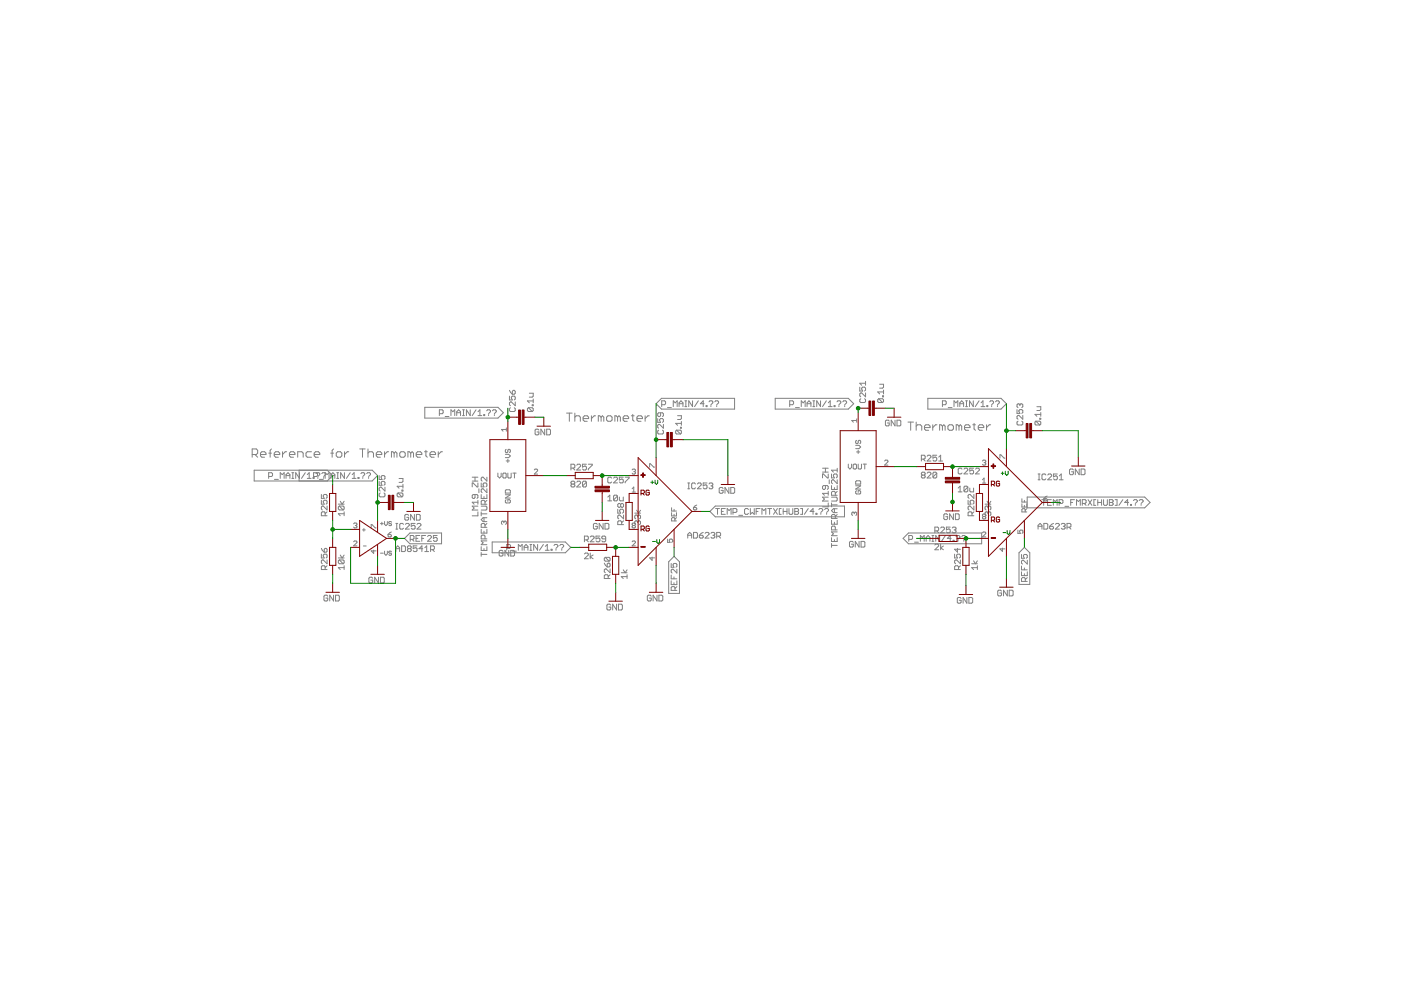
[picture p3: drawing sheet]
<svg xmlns="http://www.w3.org/2000/svg" width="297mm" height="210mm" viewBox="0 0 297 210" stroke-linecap="round" stroke-linejoin="round" font-family="sans-serif">
<g fill="none" stroke="#808080" stroke-width=".21">
<path d="M53.5 96.4h.8l.3-.3v-.6l-.3-.3h-.8v1.7M53.9 99.7h25l1.2 1.1-1.2 1.2h-25zM54.1 96.4l.5 .5M55.2 96.4h1.2v-.3l-.3-.3h-.6l-.3 .3v.5l.3 .3h.6M57 96.1h.6M57.6 95.2l-.3 .3v1.4M58.1 96.4h1.2v-.3l-.3-.3h-.6l-.3 .3v.5l.3 .3h.6M59.9 95.8v1.1M60.8 95.8h-.3l-.6 .6M61.4 96.4h1.1v-.3l-.3-.3h-.5l-.3 .3v.5l.3 .3h.5M63.1 96.9v-1.1h.9l.3 .3v.8M63.4 99.7v2.3"/>
<path d="M66 95.8h-.8l-.3 .3v.5l.3 .3h.8M66.6 96.4h1.2v-.3l-.3-.3h-.6l-.3 .3v.5l.3 .3h.6M69.4 99.7l1.1 1.1-1.1 1.2M70.1 96.1h.6M70.7 95.2l-.3 .3v1.4M71.3 96.1l.3-.3h.6l.3 .3v.5l-.3 .3h-.6l-.3-.3zM73 95.8v1.1M73.9 95.8h-.3l-.6 .6M76.3 95.2h1.1M76.9 95.2v1.7M78 96.1l.3-.3h.6l.3 .3v.8M78 95.2v1.7"/>
<path d="M79.8 96.4h1.1v-.3l-.3-.3h-.5l-.3 .3v.5l.3 .3h.5M81.5 95.8v1.1M82.4 95.8h-.3l-.6 .6M83.6 96.1l-.3-.3h-.3v1.1M83.6 96.1v.8M83.6 96.1l.3-.3 .3 .3v.8M85 95.8h.6l.3 .3v.5l-.3 .3h-.6l-.2-.3v-.5zM87.1 96.1l-.3-.3h-.3v1.1M87.1 96.1v.8M87.1 96.1l.3-.3 .3 .3v.8M88.2 96.4h1.2v-.3l-.3-.3h-.6l-.3 .3v.5l.3 .3h.6M90 95.8h.6"/>
<path d="M90.1 86.4h15.5l1.1 1.1-1.1 1.1h-15.5zM90.3 95.5v1.1l.3 .3M91.2 96.4h1.2v-.3l-.3-.3h-.6l-.3 .3v.5l.3 .3h.6M92.9 95.8v1.1M93.2 87.7h.6l.2-.2v-.4l-.2-.2h-.6v1.2M93.8 95.8h-.3l-.6 .6M94.4 88.3h.8M95.6 88.1v-1.2l.4 .4 .4-.4v1.2M96.8 87.5h.8M96.8 88.1v-.8l.4-.4 .4 .4v.8M98.1 88.1h.4M98.1 86.9h.4"/>
<path d="M98.3 86.9v1.2M99.7 86.9v1.2l-.8-1.2v1.2M100.9 86.9l-.8 1.2M101.3 88.1h.9M101.3 87.3l.4-.4v1.2M102.6 87.9h.2v.2h-.2zM103.2 87.1l.2-.2h.4l.2 .2-.4 .6M103.6 87.9v.2M104.4 87.1l.2-.2h.4l.2 .2-.4 .6M104.8 87.9v.2M107.1 96.3h.7l.4 .4-.4 .3h-.7M107.3 95.3l-.2 .1v.4l.2 .2 .4-.2v-.4l.1-.1 .4 .1v.4l-.2 .2"/>
<path d="M107.3 97.7h.7M107.4 91.1h-1.1l.4 .3M107.4 90.7v.7M107.7 97.4v.7M108 84v.8h.6l-.2-.4 .2-.4h.4l.2 .2v.4l-.2 .2M108 82.8l.6 .8M108.2 86.4l-.2 .3v.4l.2 .1h.8l.2-.1v-.4l-.2-.3M108.8 82.8l.4 .2v.4l-.2 .2h-.4v-.6zM109.2 85.2v.8l-.8-.8-.4 .2v.4l.2 .2M112 86.4h.8l.3 .3v.4l-.3 .1M112 86.4l-.2 .3v.4l.2 .1h.8M112 86.4l.8 .8"/>
<path d="M112.2 83.4h.9v.6l-.3 .2h-.6M112.8 85.8h.3v.2h-.3zM113.1 84.6v.8M113.1 85h-1.3l.4 .4M113.3 99.6l.2-.1h.3l.2 .1v.2l-.7 .7h.7M114.3 91.2l-.3-.2h-.4l-.1 .2v.8l.1 .2h.4l.3-.2v-.4h-.4M115.5 91v1.2l-.8-1.2v1.2M115.9 91h.6l.2 .2v.8l-.2 .2h-.6zM120.1 87.6h1.2M120.7 87.6v1.7M121.1 99.3h.6l.2-.3v-.4l-.2-.2h-.6v1.3M121.5 99.3l.4 .4"/>
<path d="M121.9 88.5l.3-.3h.6l.2 .3v.8M121.9 87.6v1.7M122.3 98.6l.2-.2h.4l.2 .2v.2l-.8 .9h.8M123.6 88.8h1.2v-.3l-.3-.3h-.6l-.3 .3v.5l.3 .3h.6M124.3 98.4h-.8v.6l.4-.2 .4 .2v.4l-.2 .3h-.4l-.2-.3M124.7 98.4h.9v.2l-.9 .8v.3M125.4 88.2v1.1M126.3 88.2h-.3l-.6 .6M127.4 88.5l-.3-.3h-.2v1.1M127.4 88.5v.8M127.4 88.5l.3-.3 .3 .3v.8M128.9 88.2h.6l.3 .3v.5l-.3 .3h-.6l-.3-.3v-.5z"/>
<path d="M130.9 88.5v.8M130.9 88.5l-.3-.3h-.2v1.1M130.9 88.5l.3-.3 .3 .3v.8M132.1 88.8h1.2v-.3l-.3-.3h-.6l-.3 .3v.5l.3 .3h.6M133.9 88.2h.6M134 99.6l.2-.1h.3l.2 .1-.2 .4M134.2 87.9v1.1l.3 .3M134.4 100h.1M134.5 100l.2 .2-.2 .3h-.3l-.2-.2M135 88.8h1.2v-.3l-.3-.3h-.6l-.3 .3v.5l.3 .3h.6M136.8 88.2v1.1M137.7 88.2h-.3l-.6 .6"/>
<path d="M137.7 99v-.7l1.1 .7M139.1 85.6l1.2-1.1h15.4v2.2h-15.4zM139.4 88.8v.8h.7l-.3-.6 .3-.2h.4l.2 .2v.4l-.2 .2M139.6 91.2l-.2 .2v.4l.2 .2h.9l.2-.2v-.4l-.2-.2M140.1 87.5v.6l-.3 .2-.4-.2v-.4l.2-.2h.9l.2 .2v.4l-.2 .2M140.3 85.8h.6l.2-.2v-.4l-.2-.2h-.6v1.2M140.7 90v.8l-.9-.8h-.2l-.2 .2v.4l.2 .2M141.5 86.4h.8M142.7 86.2v-1.2l.5 .4 .4-.4v1.2M143.4 91.2l-.1 .2v.4l.1 .2h.9M143.4 91.2h.9l.2 .2v.4l-.2 .2M143.4 91.2l.9 .8"/>
<path d="M143.7 88.1h.8v.7l-.2 .1h-.6M144 85.6h.8M144 86.2v-.8l.4-.4 .4 .4v.8M144.3 90.6h.2v.2h-.2zM144.5 89.4v.8M144.5 89.8h-1.2l.4 .4M145.2 85h.4M145.2 86.2h.4M145.4 85v1.2M146.8 85v1.2l-.8-1.2v1.2M148.1 85l-.8 1.2M149.3 85.6h-.8l.6-.6v1.2"/>
<path d="M149.7 86h.2v.2h-.2zM150.3 85.2l.2-.2h.4l.2 .2v.2l-.4 .4M150.7 86v.2M151.6 85.2l.1-.2h.5l.2 .2v.2l-.4 .4M152 86v.2M164.4 84.5h15.5l1.1 1.1-1.1 1.1h-15.5zM167.4 85.8h.6l.3-.2v-.4l-.3-.2h-.6v1.2M168.7 86.4h.8M169.9 86.2v-1.2l.4 .4 .4-.4v1.2M171.1 85.6h.8M171.1 86.2v-.8l.4-.4 .4 .4v.8M172.3 85h.4"/>
<path d="M172.3 86.2h.4M172.6 85v1.2M174 85v1.2l-.8-1.2v1.2M174.4 99.3h1.2M175 99.3v.8M175.2 85l-.8 1.2M175.6 86.2h.8M175.6 85.4l.4-.4v1.2M176.8 86h.2v.2h-.2zM177.5 85.2l.2-.2h.4l.2 .2v.2l-.4 .4M177.5 99.3v.8M177.5 99.7h-1.2l.4 .4"/>
<path d="M177.9 86v.2M178.7 85.2l.2-.2h.4l.2 .2v.2l-.4 .4M179.1 86v.2M179.9 98.4v.7l.3 .3 .4-.3v-.7M180.9 98.6l.2-.2h.3l.2 .2v.7l-.2 .1-.5-.1zM181.4 94.4h.7l.4 .4-.4 .3h-.7M181.6 93.4l-.2 .1v.4l.4 .2 .1-.2v-.4l.4-.1 .2 .1v.4l-.2 .2M181.6 95.8h.7M181.6 89.2h-1l.3 .3M181.6 88.8v.7M181.9 98.4v.9l.2 .1h.4l.1-.1v-.9M181.9 95.5v.7"/>
<path d="M182.3 82.1v.8h.6l-.2-.4 .2-.4h.4l.2 .2v.4l-.2 .2M182.5 84.5l-.2 .3v.4l.2 .1h.8l.2-.1v-.4l-.2-.3M183 98.4h.7M183.3 98.4v1M183.5 83.3v.8l-.8-.8-.4 .2v.4l.2 .2M183.5 80.9v.8M183.5 81.3h-1.2l.4 .4M186.3 84.5l-.2 .3v.4l.2 .1h.8M186.3 84.5h.8l.2 .3v.4l-.2 .1M186.3 84.5l.8 .8M186.5 81.5h.8v.6l-.2 .2h-.6M187.1 83.9h.2v.2h-.2z"/>
<path d="M187.3 82.7v.8M187.3 83.1h-1.2l.4 .4M187.6 97.7l.1-.1h.4l.2 .1v.2l-.7 .7h.7M188.5 89.3l-.2-.2h-.4l-.2 .2v.8l.2 .2h.4l.2-.2v-.4h-.4M189.8 89.1v1.2l-.8-1.2v1.2M190.2 89.1h.6l.2 .2v.8l-.2 .2h-.6zM192.5 89.5h1.2M193.1 89.5v1.7M194.2 89.5v1.7M194.2 90.4l.3-.3h.6l.3 .3v.8M195.3 97.3h.6l.3-.2v-.4l-.3-.2h-.6v1.2M195.7 97.3l.5 .4"/>
<path d="M196 90.7h1.2v-.3l-.3-.3h-.6l-.3 .3v.6l.3 .2h.6M196.6 96.7l.2-.2h.4l.2 .2v.2l-.8 .8h.8M196.7 84.5h15.5l1.2 1.1-1.2 1.1h-15.5zM197.8 90.1v1.1M198.6 96.5h-.8v.6l.4-.2 .4 .2v.4l-.2 .2h-.4l-.2-.2M198.6 90.1h-.2l-.6 .6M199 96.9l.4-.4v1.2M199 97.7h.8M199.8 85.8h.6l.2-.2v-.4l-.2-.2h-.6v1.2M199.8 90.4l-.3-.3h-.3v1.1M199.8 90.4v.8M199.8 90.4l.3-.3 .3 .3v.8"/>
<path d="M201 90.4l.3-.3h.5l.3 .3v.6l-.3 .2h-.5l-.3-.2zM201 86.4h.8M202.3 86.2v-1.2l.4 .4 .4-.4v1.2M203.3 90.4l-.3-.3h-.3v1.1M203.3 90.4v.8M203.3 90.4l.3-.3 .3 .3v.8M203.5 85.6h.8M203.5 86.2v-.8l.4-.4 .4 .4v.8M204 99.5l-.2-.2h-.5l-.1 .2v.8l.1 .2h.5l.2-.2M204.4 99.5l.2-.2h.4l.2 .2v.2l-.8 .8h.8M204.5 90.7h1.2v-.3l-.3-.3h-.6l-.3 .3v.6l.3 .2h.6M204.7 85h.4"/>
<path d="M204.7 86.2h.4M204.9 85v1.2M206.2 90.1h.6M206.4 85v1.2l-.9-1.2v1.2M206.4 99.3h-.8v.6l.4-.2 .4 .2v.4l-.2 .2h-.4l-.2-.2M206.5 89.8v1.2l.3 .2M206.8 99.5l.2-.2h.4l.2 .2v.2l-.8 .8h.8M207.4 90.7h1.2v-.3l-.3-.3h-.6l-.3 .3v.6l.3 .2h.6M207.6 85l-.8 1.2M208 86.2h.8M208 85.4l.4-.4v1.2M208.3 97.7l.2-.1h.3l.2 .1-.2 .4"/>
<path d="M208.6 98.1h.2M208.8 98.1l.2 .2-.2 .3h-.3l-.2-.2M209.2 90.1v1.1M209.2 86h.2v.2h-.2zM209.8 85.2l.2-.2h.4l.3 .2v.2l-.5 .4M210 90.1h-.3l-.5 .6M210.2 86v.2M211.1 85.2l.2-.2h.4l.2 .2v.2l-.4 .4M211.5 86v.2M212 97.1v-.7l1.1 .7M215.6 86.8v.9h.6l-.2-.5 .2-.4h.4l.3 .3v.4l-.3 .2M215.8 89.3l-.2 .2v.4l.2 .2h.8l.3-.2v-.4l-.3-.2"/>
<path d="M216.2 85.8l-.2-.2-.4 .2v.4l.2 .2M216.2 85.8l.2-.2 .5 .2v.4l-.3 .2M216.2 85.8v.2M216.9 88.1v.8l-.9-.8h-.2l-.2 .2v.4l.2 .2M219.6 89.3l-.2 .2v.4l.2 .2h.9M219.6 89.3h.9l.2 .2v.4l-.2 .2M219.6 89.3l.9 .8M219.8 86.2h.9v.6l-.2 .2h-.7M220.5 88.7h.2v.2h-.2zM220.7 87.5v.8M220.7 87.9h-1.3l.4 .4M227.6 99.6l-.2-.2h-.4l-.2 .2v.9l.2 .1h.4l.2-.1v-.5h-.4"/>
<path d="M228.8 99.4v1.2l-.8-1.2v1.2M229.2 99.4h.6l.2 .2v.9l-.2 .1h-.6zM57 101h.6l.2-.2v-.4l-.2-.2h-.6v1.2M58.2 101.6h.8M59.4 101.4v-1.2l.4 .4 .4-.4v1.2M60.6 100.8h.9M60.6 101.4v-.8l.5-.4 .4 .4v.8M61.9 101.4h.4M61.9 100.2h.4M62.1 100.2v1.2M63.5 100.2v1.2l-.8-1.2v1.2M64.7 100.2l-.8 1.2"/>
<path d="M65.2 101.4h.8M65.2 100.6l.4-.4v1.2M66.4 101.2h.2v.2h-.2zM66.5 101h.6l.2-.2v-.4l-.2-.2h-.6v1.2M67 100.4l.2-.2h.4l.2 .2v.2l-.4 .4M67.4 101.2v.2M67.7 101.6h.8M68.1 106.1v.8h.6l-.2-.4 .2-.4h.5l.1 .2v.4l-.1 .2M68.1 117.5v.8h.6l-.2-.4 .2-.4h.5l.1 .2v.4l-.1 .2M68.1 104.8v.9h.6l-.2-.6 .2-.3h.5l.1 .3v.4l-.1 .2M68.1 116.3l.6 .8M68.2 100.4l.2-.2h.4l.2 .2v.2l-.4 .4"/>
<path d="M68.6 101.2v.2M68.7 116.5l.2-.2 .4 .2v.4l-.1 .2h-.5zM68.9 109.3v-.6l-.2-.2h-.4l-.2 .2v.6h1.2M68.9 101.4v-1.2l.4 .4 .5-.4v1.2M69.3 107.3v.8l-.8-.8-.4 .2v.4l.2 .2M69.3 118.7v.8l-.8-.8-.4 .2v.4l.2 .2M69.3 120l-.4 .4M69.3 108.5l-.4 .4M70.2 100.8h.8M70.2 101.4v-.8l.4-.4 .4 .4v.8M71.4 101.4h.4M71.4 100.2h.4"/>
<path d="M71.6 100.2v1.2M71.7 106.9h1.3M71.7 118.3h1.3M71.9 107.3h.8l.3 .2v.4l-.3 .2M71.9 118.7h.8l.3 .2v.4l-.3 .2M71.9 107.3l-.2 .2v.4l.2 .2h.8M71.9 118.7l-.2 .2v.4l.2 .2h.8M71.9 107.3l.8 .8M71.9 118.7l.8 .8M72.1 106.3l.4 .6 .5-.6M72.1 117.7l.4 .6 .5-.6M73 108.9h-1.3l.4 .4"/>
<path d="M73 108.5v.8M73 120v.8M73 100.2v1.2l-.8-1.2v1.2M74.3 100.2l-.9 1.2M74.7 101.4h.8M74.7 100.6l.4-.4v1.2M75 114.9l.1-.2h.4l.2 .2v.1l-.7 .7h.7M75 111.1l.1-.2h.4l.2 .2-.2 .3M75.3 111.4h.2M75.5 111.4l.2 .2-.2 .3h-.4l-.1-.1M75.9 101.2h.2v.2h-.2zM76.5 100.4l.2-.2h.4l.2 .2v.2l-.4 .4"/>
<path d="M76.9 112.4h.5M76.9 101.2v.2M77 115.8h.6M77.2 112.1v.5M77.7 100.4l.2-.2h.5l.1 .2v.2l-.4 .4M78.1 101.2v.2M78.7 111.9v-.7l1 .7M79.2 116.6v.7l-.5-.5h1M80.4 102.1v.8h.6l-.2-.4 .2-.4h.4l.2 .2v.4l-.2 .2M80.4 100.8v.9h.6l-.2-.4 .2-.5h.4l.2 .2v.5l-.2 .2M80.6 104.5l-.2 .2v.4l.2 .2h.8l.2-.2v-.4l-.2-.2M80.7 111h.6"/>
<path d="M80.7 117.3h.6M81 110.7v.6M81.5 110.6v.6l.3 .2 .3-.2v-.6M81.5 116.9v.5l.3 .3 .3-.3v-.5M81.6 103.3v.8l-.8-.8-.4 .2v.4l.2 .2M82.3 113.3h.5l.2 .4-.2 .1h-.4l-.1-.1zM83 112.8l-.7 .5M83 110.7l-.1-.1-.5 .1 .2 .3 .4 .2-.1 .2-.5-.1M83 117l-.1-.1-.5 .1 .2 .3 .4 .1-.1 .3-.5-.1M83.9 116.9v-.8l.4-.4 .4 .4v.8M83.9 116.3h.8M83.9 112.2h.4"/>
<path d="M83.9 111h.4M84.1 111v1.2M84.4 104.5l-.2 .2v.4l.2 .2h.8M84.4 104.5h.8l.2 .2v.4l-.2 .2M84.4 104.5l.8 .8M84.6 101.5h.8v.6l-.2 .2h-.6M85.2 115.7h.6l.2 .2v.9l-.2 .1h-.6zM85.2 103.9h.2v.2h-.2zM85.4 102.7v.8M85.4 103.1h-1.2l.4 .4M85.6 111.2l-.3-.2h-.4l-.1 .2v.8l.1 .2h.4l.3-.2M86 111.2l.2-.2h.4l.2 .2v.2l-.8 .8h.8"/>
<path d="M86.6 116.3l-.2-.2 .2-.4h.4l.2 .2-.2 .4M86.6 116.3h.4M86.6 116.3l-.2 .2 .2 .4h.4l.2-.1-.2-.5M86.6 109.3l-.2-.2h-.4l-.2 .2v.8l.2 .2h.4l.2-.2v-.4h-.4M86.9 113h6.7v2.3h-6.7l-1.1-1.1zM87 114.4h.6l.2-.2v-.5l-.2-.2h-.6v1.3M87.4 114.4l.4 .4M87.9 109.1v1.2l-.8-1.2v1.2M88 111h-.8v.6l.6-.2 .2 .2v.4l-.2 .2h-.4l-.2-.2M88.2 114.2h.4M88.3 109.1h.6l.2 .2v.8l-.2 .2h-.6zM88.4 115.7h-.8v.6l.4-.2 .4 .2v.5l-.2 .1h-.4l-.2-.1"/>
<path d="M88.4 111.2l.2-.2h.4l.2 .2v.2l-.8 .8h.8M89 113.5h-.8v1.3h.8M89.4 114.2h.4M89.6 116.3h-.8l.7-.6v1.2M90.1 116.9h.8M90.1 116.1l.4-.4v1.2M90.2 113.5h-.8v1.3M90.7 113.7l.1-.2h.5l.2 .2v.2l-.8 .9h.8M91.3 116.5h.6l.2-.2v-.4l-.2-.2h-.6v1.2M91.7 116.5l.4 .4M92.7 113.5h-.8v.7l.4-.3 .4 .3v.4l-.2 .2h-.4l-.2-.2M100.1 102h1.2"/>
<path d="M100.1 101.2h1.2M100.7 104.9v.6l-.2 .2-.4-.2v-.4l.2-.2h.8l.2 .2v.4l-.2 .2M100.7 101.2v.8M101.3 107.3h-1.2l.4 .4-.4 .4h1.2M101.3 102.4v.8h-.2l-.8-.8h-.2v.8M101.3 108.5v.9h-1.2M101.3 106.1v.8M101.3 106.5h-1.2l.4 .4M101.5 103.6v.9M102 108.9h1.2M102 107.3h1l.2 .2v.4l-.2 .2h-1M102 102.4v.8h.6l-.2-.4 .2-.4h.4l.2 .2v.4l-.2 .2"/>
<path d="M102 104.9v.8h1.2v-.8M102 115.9v.8h1.2v-.8M102 117.5h1.2M102 108.5v.9M102 112.2v.8h1.2v-.8M102 117.1v.8M102.6 105.3v.4M102.6 109.8v.8M102.6 112.6v.4M102.6 116.3v.4M102.8 106.9v-.6l-.2-.2h-.4l-.2 .2v.6h1.2M102.8 111.8v-.6l-.2-.2h-.4l-.2 .2v.6h1.2"/>
<path d="M102.8 114.3v-.6l-.2-.2h-.4l-.2 .2v.6h1.2M103.2 101.2v.8l-.8-.8h-.2l-.2 .2v.4l.2 .2M103.2 114.7h-1.2l.4 .4-.4 .4h1.2M103.2 109.8h-.8l-.4 .4 .4 .4h.8M103.2 103.6v.9l-.8-.9h-.2l-.2 .2v.4l.2 .3M103.2 111l-.4 .4M103.2 106.1l-.4 .4M104.4 114.9h15.5l1.1 1.2-1.1 1.1h-15.5zM105.6 100.3v.7l.3 .3 .4-.3v-.7M106.6 100.5l.2-.2h.3l.2 .2v.7l-.2 .1h-.3l-.2-.1zM106.6 116.9l-.2-.2h-.4l-.2 .2v.8l.2 .2h.4l.2-.2v-.4h-.4M106.8 110.7l.2-.2 .4 .2v.3l-.2 .2"/>
<path d="M106.8 110.7l-.1-.2-.4 .2v.3l.2 .2M106.8 110.7v.1M107.1 104l.2-.2h.7l.2 .2v.5h-1.1zM107.1 104.9h1.1l-1.1 .7h1.1M107.3 105.9l-.2 .2v.4l.2 .1h.7l.2-.1v-.4l-.2-.2h-.3v.4M107.4 116.3h.7l.1-.2v-.4l-.1-.3h-.7v1.3M107.7 100.3v.9l.1 .1h.4l.2-.1v-.9M107.9 116.7v1.2l-.8-1.2v1.2M108.3 116.7h.6l.2 .2v.8l-.2 .2h-.6zM108.7 116.9h.8M108.7 100.3h.7M109.1 100.3v1"/>
<path d="M109.9 116.7v-1.3l.4 .4 .4-.4v1.3M111.1 116.7v-.9l.4-.4 .4 .4v.9M111.1 116.1h.8M112.4 115.4h.4M112.4 116.7h.4M112.5 115.4v1.3M114 115.4v1.3l-.8-1.3v1.3M115.2 115.4l-.8 1.3M115.6 116.7h.8M115.6 115.8l.4-.4v1.3M116.8 116.5h.3v.2h-.3zM117.5 115.7l.2-.3h.4l.2 .3-.4 .6"/>
<path d="M117.9 116.5v.2M118.7 115.7l.2-.3h.4l.2 .3-.4 .6M119.1 116.5v.2M121.3 102.6l-.2-.2 .2-.4h.4l.2 .2-.2 .4M121.3 102.6l-.2 .2 .2 .5h.4l.2-.3-.2-.4M121.3 102.6h.4M122.3 102.2l.2-.2h.4l.2 .2v.2l-.8 .9h.8M123.9 117.5l.2-.2h.4l.2 .2v.2l-.8 .8h.8M123.9 114.5h.6l.2-.2v-.4l-.2-.2h-.6v1.2M124.3 102.2l-.2-.2h-.4l-.2 .2v.8M124.3 102.2v.8l-.2 .3h-.4l-.2-.3M124.3 102.2l-.8 .8"/>
<path d="M124.3 114.5l.4 .4M125.1 117.3v1.2M125.1 113.9l.2-.2h.5l.2 .2v.2l-.9 .8h.9M125.8 117.7l-.7 .4 .7 .4M126.6 111.2l-.2-.2h-.4l-.2 .2v.8l.2 .2h.4l.2-.2v-.4h-.4M127.2 113.7h-.8v.6l.4-.2 .4 .2v.4l-.2 .2h-.4l-.2-.2M127.9 111v1.2l-.9-1.2v1.2M128.1 119.4l.6 .8M128.3 111h.6l.2 .2v.8l-.2 .2h-.6zM128.3 118.2l-.2 .2v.4l.2 .2h.8M128.3 118.2h.8l.2 .2v.4l-.2 .2M128.3 118.2l.8 .8"/>
<path d="M128.4 114.3h-.6l-.2-.2 .2-.4h.4l.2 .2v.8l-.2 .2h-.4l-.2-.2M128.7 119.6l.4-.2 .2 .2v.4l-.2 .2h-.4zM128.9 105.4l.4-.4v1.2M128.9 106.2h.8M129.7 101.4l-.2-.2h-.4l-.2 .2v.8l.2 .2h.4l.2-.2M130.1 101.4l.2-.2h.4l.2 .2v.2l-.8 .8h.8M130.9 105.2v.8l-.2 .2h-.4l-.2-.2M130.9 105.2l-.2-.2h-.4l-.2 .2v.8M130.9 105.2l-.8 .8M131 108v.8h.6l-.2-.4 .2-.4h.4l.2 .2v.4l-.2 .2M131.3 105.4v.6l.2 .2h.6v-.8M131.6 107l-.2-.3-.4 .3v.4l.2 .2 .4-.2"/>
<path d="M131.6 107l.2-.3 .4 .3v.4l-.2 .2-.4-.2M131.6 107v.4M131.8 111.2v-.6l-.2-.2h-.4l-.2 .2v.6h1.2M132.1 101.2h-.8v.6l.4-.2 .4 .2v.4l-.2 .2h-.4l-.2-.2M132.2 109.2v.8l-.8-.8-.4 .2v.4l.2 .2M132.2 110.4l-.4 .4M132.5 101.2h.9v.2l-.9 .8v.2M134 114.9l.2-.2 .5 .2v.1l-.7 .7h.7M134 104.3h.7M134 103.6l.4-.3v1M134.2 111.4h.3M134.2 111.4l-.2-.2 .2-.3 .5 .2-.2 .3"/>
<path d="M134.2 111.4l-.2 .2 .2 .3 .5-.1-.2-.4M134.6 108.8h1.2M135 108.2l.4 .6 .4-.6M135.2 110.6l-.2-.2-.4 .2v.4l.2 .2M135.2 109.4l-.2-.2-.4 .2v.4l.2 .2M135.2 110.6l.2-.2 .4 .2v.4l-.2 .2M135.2 109.4v.2M135.2 110.6v.2M135.2 109.4l.2-.2 .4 .2v.4l-.2 .2M138.3 118.1v.7l-.6-.5h1.1M141.5 114.3v.7h.6l-.2-.3 .2-.4h.3l.2 .2v.3l-.2 .2M142.3 119.5v.8h.6l-.2-.6 .2-.2h.4l.2 .2v.4l-.2 .2"/>
<path d="M142.4 107.7v.7h1M142.4 108.7v.7h1v-.7M142.9 108v.4M142.9 109.1v.3M142.9 118l1.2 1.1v6.7h-2.3v-6.7zM143.1 110.4v-.5l-.2-.2h-.3l-.2 .2v.5h1M143.4 109.7l-.3 .4M145.8 114.1v-.8l.4-.4 .4 .4v.8M145.8 113.5h.8M145.8 102.4h.4M145.8 103.6h.4M146 102.4v1.2"/>
<path d="M147 107.6h.6l.1 .3-.1 .2h-.4l-.2-.2zM147 112.9h.7l.2 .2v.8l-.2 .2h-.7zM147.4 102.6l-.1-.2h-.5l-.2 .2v.8l.2 .2h.5l.1-.2M147.7 107.1l-.7 .5M147.9 102.6l.2-.2h.4l.2 .2v.2l-.8 .8h.8M148.3 113.5h.6l.2 .4-.2 .2h-.4l-.2-.2zM149.1 112.9l-.8 .6M149.5 113.1l.2-.2h.4l.2 .2v.2l-.8 .8h.8M149.9 102.4h-.8v.6l.4-.2 .4 .2v.4l-.2 .2h-.4l-.2-.2M150.3 102.6l.2-.2h.4l.2 .2-.2 .4M150.7 113.1l.2-.2h.4l.3 .2-.3 .4M150.7 103h.2"/>
<path d="M150.9 103l.2 .2-.2 .4h-.4l-.2-.2M151.1 113.5h.2M151.3 113.5l.3 .2-.3 .4h-.4l-.2-.2M151.7 107.3h27.3v2.3h-27.3l-1.2-1.2zM151.7 107.8h.8M152 113.7h.6l.2-.2v-.4l-.2-.2h-.6v1.2M152.1 107.8v1.3M152.4 113.7l.4 .4M153 108.4h.4M153.3 103.6l-.2-.2h-.4l-.2 .2v.8l.2 .2h.4l.2-.2v-.4h-.4M153.8 107.8h-.8v1.3h.8M154.2 109.1v-1.3l.4 .4 .4-.4v1.3"/>
<path d="M154.5 103.4v1.2l-.8-1.2v1.2M154.9 103.4h.7l.2 .2v.8l-.2 .2h-.7zM155.4 108.6h.6l.2-.2v-.4l-.2-.2h-.6v1.3M156.6 109.3h.9M158.7 108l-.2-.2h-.4l-.2 .2v.8l.2 .3h.4l.2-.3M159.1 107.8v1.3l.4-.5 .4 .5v-1.3M160.3 108.4h.4M161.1 107.8h-.8v1.3M161.5 109.1v-1.3l.4 .4 .5-.4v1.3M162.8 107.8h.8M163.2 107.8v1.3M164 107.8l.8 1.3"/>
<path d="M164.8 107.8l-.8 1.3M165.6 107.8h-.4v1.3h.4M166.1 108.4h.8M166.1 107.8v1.3M166.9 107.8v1.3M167.3 107.8v1l.2 .3h.4l.2-.3v-1M168.5 107.8h.6l.2 .2-.2 .4 .2 .4-.2 .3h-.6zM168.5 108.4h.6M169.7 107.8h.4v1.3h-.4M171.4 107.8l-.9 1.3M172.6 108.4h-.8l.6-.6v1.3M173 108.8h.2v.3h-.2z"/>
<path d="M173.6 108l.2-.2h.4l.2 .2v.2l-.4 .4M174 108.8v.3M174.4 100.1h1.2M174.8 108l.2-.2h.5l.2 .2v.2l-.4 .4M175 103v.6l-.2 .2-.4-.2v-.4l.2-.2h.8l.2 .2v.4l-.2 .2M175.3 108.8v.3M175.6 100.5v.8h-.2l-.8-.8h-.2v.8M175.6 106.6v.9h-1.2M175.6 104.2v.8M175.6 105.4h-1.2l.4 .4-.4 .4h1.2M175.6 104.6h-1.2l.4 .4M175.8 101.7v.9"/>
<path d="M176.3 100.5v.8h.6l-.2-.4 .2-.4h.4l.2 .2v.4l-.2 .2M176.3 105.4h1l.2 .2v.4l-.2 .2h-1M176.3 103v.8h1.2v-.8M176.3 114v.8h1.2v-.8M176.3 115.6h1.2M176.3 106.6v.9M176.3 110.3v.8h1.2v-.8M176.3 115.2v.8M176.3 107h1.2M176.9 103.4v.4M176.9 107.9v.8M176.9 110.7v.4"/>
<path d="M176.9 114.4v.4M177.1 112.4v-.6l-.2-.3h-.4l-.2 .3v.6h1.2M177.1 105v-.6l-.2-.2h-.4l-.2 .2v.6h1.2M177.1 109.9v-.6l-.2-.2h-.4l-.2 .2v.6h1.2M177.5 112.8h-1.2l.4 .4-.4 .4h1.2M177.5 107.9h-.8l-.4 .4 .4 .4h.8M177.5 101.7v.9l-.8-.9-.4 .2v.4l.2 .3M177.5 109.1l-.4 .4M177.5 104.2l-.4 .4M180.9 115l-.2-.2h-.4l-.2 .2v.8l.2 .2h.4l.2-.2v-.4h-.4M181.1 108.8l.2-.2 .3 .2v.3l-.1 .2M181.1 108.8l-.2-.2-.3 .2v.3l.2 .2"/>
<path d="M181.1 108.8v.1M181.4 102.1l.2-.2h.7l.2 .2v.5h-1.1zM181.4 103h1.1l-1.1 .7h1.1M181.6 104l-.2 .2v.4l.2 .1h.7l.2-.1-.2-.6h-.4v.4M182.1 114.8v1.2l-.8-1.2v1.2M182.6 114.8h.6l.2 .2v.8l-.2 .2h-.6zM192.6 113h15.5v2.3h-15.5l-1.1-1.1zM192.7 114.4h.6l.2-.2v-.5l-.2-.2h-.6v1.3M193.9 115h.8M195.1 114.8v-1.3l.4 .4 .4-.4v1.3M195.5 100.7l-.2-.2 .2-.4h.4l.3 .2-.3 .4M195.5 100.7l-.2 .2 .2 .4h.4l.3-.2-.3-.4"/>
<path d="M195.5 100.7h.4M196.4 114.8v-.9l.4-.4 .4 .4v.9M196.4 114.2h.8M196.6 100.3l.2-.2h.4l.2 .2v.2l-.8 .8h.8M197.6 113.5h.4M197.6 114.8h.4M197.8 113.5v1.3M198.2 115.5l.2-.1h.4l.2 .1v.3l-.8 .8h.8M198.2 112.6h.6l.2-.2v-.4l-.2-.2h-.6v1.2M198.6 100.3l-.2-.2h-.4l-.2 .2v.8M198.6 100.3v.8l-.2 .2h-.4l-.2-.2M198.6 100.3l-.8 .8"/>
<path d="M198.6 112.6l.4 .4M199.2 113.5v1.3l-.8-1.3v1.3M199.4 115.4v1.2M199.4 112l.2-.2h.4l.2 .2v.2l-.8 .8h.8M200 115.8l-.6 .4 .6 .4M200.4 113.5l-.8 1.3M200.9 109.2l-.2-.3h-.4l-.2 .3v.8l.2 .2h.4l.2-.2v-.4h-.4M201.5 111.8h-.8v.6l.4-.2 .4 .2v.4l-.2 .2h-.4l-.2-.2M201.7 114.2h-.8l.6-.7v1.3M201.9 112l.2-.2h.4l.2 .2-.2 .4M202.1 114.6h.2v.2h-.2zM202.1 108.9v1.3l-.8-1.3v1.3"/>
<path d="M202.3 112.4h.2M202.4 117.5v.8h.6l-.2-.4 .2-.4h.4l.2 .2v.4l-.2 .2M202.5 112.4l.2 .2-.2 .4h-.4l-.2-.2M202.6 108.9h.6l.2 .3v.8l-.2 .2h-.6zM202.7 113.7l.2-.2h.4l.2 .2-.4 .7M203 116.3v.8l-.6-.6h1.2M203.1 114.6v.2M203.2 103.5l.4-.4v1.2M203.2 104.3h.8M203.6 118.7v.8l-.8-.8-.4 .2v.4l.2 .2M203.6 120l-.4 .4M203.9 113.7l.2-.2h.4l.2 .2-.4 .7"/>
<path d="M204.3 114.6v.2M205.2 103.3l-.2-.2h-.4l-.2 .2v.8M205.2 103.3v.8l-.2 .2h-.4l-.2-.2M205.2 103.3l-.8 .8M205.3 106.1v.8h.6l-.2-.4 .2-.4h.4l.2 .2v.4l-.2 .2M205.6 103.5v.6l.2 .2h.6v-.8M206 119.5h1.2M206.1 109.3v-.6l-.2-.2h-.4l-.2 .2v.6h1.2M206.4 118.9l.4 .6 .4-.6M206.5 107.3v.8l-.8-.8-.4 .2v.4l.2 .2M206.5 104.8v.9l-.8-.9-.4 .3v.4l.2 .2M206.5 108.5l-.4 .4"/>
<path d="M207.2 120v.8M208.3 102.4h.7M208.3 113l.2-.2h.3l.2 .2v.1l-.7 .7h.7M208.3 101.7l.3-.3v1M208.5 109.5l-.2 .2 .2 .3h.3l.2-.1-.2-.4M208.5 109.5l-.2-.2 .2-.3h.3l.2 .2-.2 .3M208.5 109.5h.3M208.9 106.9h1.2M209.3 106.3l.4 .6 .4-.6M209.5 107.5l-.2-.2-.4 .2v.4l.2 .2M209.5 107.5l.2-.2 .4 .2v.4l-.2 .2M209.5 108.7l-.2-.2-.4 .2v.4l.2 .2"/>
<path d="M209.5 108.7l.2-.2 .4 .2v.4l-.2 .2M209.5 107.5v.2M209.5 108.7v.2M212.5 116.2v.7l-.5-.5h1.1M215.8 112.4v.7h.5l-.1-.3 .1-.4h.4l.2 .2v.3l-.2 .2M216.6 117.6v.8h.6l-.2-.4 .2-.4h.4l.2 .2v.4l-.2 .2M216.7 105.7v.7h1M216.7 106.8v.7h1v-.7M217.2 106.1v.3M217.2 107.1v.4M217.2 116.1l1.1 1.1v6.7h-2.3v-6.7zM217.4 108.5v-.5l-.2-.2h-.4l-.1 .2v.5h1"/>
<path d="M217.7 107.8l-.3 .4M217.8 105.4h24.9l1.1 1.1-1.1 1.2h-24.9zM217.8 118.8v.8l-.8-.8h-.2l-.2 .2v.4l.2 .2M220.1 112.2v-.8l.4-.4 .4 .4v.8M220.1 111.6h.8M220.1 100.5h.4M220.1 101.7h.4M220.3 100.5v1.2M220.9 105.9h.8M221.3 105.7h.5l.2 .2-.2 .3h-.3l-.2-.2M221.3 105.7v1.4M221.3 111h.6l.2 .2v.8l-.2 .2h-.6z"/>
<path d="M221.7 100.7l-.2-.2h-.4l-.2 .2v.8l.2 .2h.4l.2-.2M222 105.2l-.7 .5M222.1 106.5h.4M222.1 100.7l.3-.2h.4l.2 .2v.2l-.9 .8h.9M222.5 111.6h.7l.2 .4-.2 .2h-.4l-.3-.2zM222.9 105.9h-.8v1.2h.8M223.3 107.1v-1.2l.4 .4 .4-.4v1.2M223.4 111l-.9 .6M223.8 111.2l.2-.2h.4l.2 .2v.2l-.8 .8h.8M224.2 100.5h-.8v.6l.4-.2 .4 .2v.4l-.2 .2h-.4l-.2-.2M224.6 106.7h.6l.2-.2v-.4l-.2-.2h-.6v1.2M224.6 101.7h.8"/>
<path d="M224.6 100.9l.4-.4v1.2M225 111.2l.2-.2h.4l.2 .2-.2 .4M225.4 111.6h.2M225.6 111.6l.2 .2-.2 .4h-.4l-.2-.2M225.8 107.4h.8M226.2 111.8h.6l.3-.2v-.4l-.3-.2h-.6v1.2M226.7 111.8l.4 .4M227 106.5h.4M227.8 105.9h-.8v1.2M228.2 107.1v-1.2l.4 .4 .4-.4v1.2M229.5 106.7h.6l.2-.2v-.4l-.2-.2h-.6v1.2M229.9 106.7l.4 .4"/>
<path d="M230.7 105.9l.8 1.2M231.5 105.9l-.8 1.2M232.3 105.9h-.4v1.2h.4M232.7 106.5h.9M232.7 105.9v1.2M233.6 105.9v1.2M234 105.9v1.1l.2 .1h.4l.2-.1v-1.1M235.2 105.9h.6l.2 .2-.2 .4 .2 .5-.2 .1h-.6zM235.2 106.5h.6M236.4 105.9h.4v1.2h-.4M238.1 105.9l-.9 1.2M239.3 106.5h-.8l.6-.6v1.2"/>
<path d="M239.7 107h.2v.1h-.2zM240.3 106.1l.2-.2h.4l.2 .2v.2l-.4 .4M240.7 107v.1M241.5 106.1l.2-.2h.4l.3 .2v.2l-.5 .4M241.9 107v.1M68.9 120.8v-.7l-.2-.1h-.4l-.2 .1v.7h1.2M69.5 126.4l-.2-.2h-.4l-.2 .2v.8l.2 .2h.4l.2-.2v-.4h-.4M70.7 126.2v1.2l-.8-1.2v1.2M71.1 126.2h.7l.1 .2v.8l-.1 .2h-.7zM73 120.4h-1.3l.4 .4M79 122.6l-.2-.2h-.4l-.2 .2v.8l.2 .2h.4l.2-.2v-.4h-.4M80.2 122.4v1.2l-.8-1.2v1.2"/>
<path d="M80.7 122.4h.6l.2 .2v.8l-.2 .2h-.6zM128.9 122.7v-.7l-.2-.1h-.4l-.2 .1v.7h1.2M129.3 120.6v.8l-.8-.8h-.2l-.2 .2v.4l.2 .2M129.3 121.9l-.4 .4M129.5 128.3l-.2-.2h-.4l-.2 .2v.8l.2 .2h.4l.2-.2v-.4h-.4M130.7 128.1v1.2l-.8-1.2v1.2M131.1 128.1h.6l.3 .2v.8l-.3 .2h-.6zM131.7 121.4h1.2M132.1 120.8l.4 .6 .4-.6M132.9 122.3h-1.2l.4 .4M132.9 121.9v.8M138.1 126.4l-.2-.2h-.4l-.3 .2v.8l.3 .2h.4l.2-.2v-.4h-.5"/>
<path d="M139.3 126.2v1.2l-.8-1.2v1.2M139.7 126.2h.6l.2 .2v.8l-.2 .2h-.6zM142.3 121.9v.8h1.2M142.3 123.1v.9h1.2v-.9M142.9 122.3v.4M142.9 123.5v.5M143.1 125.2v-.6l-.2-.2h-.4l-.2 .2v.6h1.2M143.5 120.7v.8l-.8-.8h-.2l-.2 .2v.4l.2 .2M143.5 124.4l-.4 .4M203.2 120.8v-.7l-.2-.1h-.4l-.2 .1v.7h1.2M203.8 126.9l-.2-.2h-.4l-.2 .2v.8l.2 .2h.4l.2-.2v-.4h-.4M205 126.7v1.2l-.8-1.2v1.2"/>
<path d="M205.4 126.7h.6l.2 .2v.8l-.2 .2h-.6zM207.2 120.4h-1.2l.4 .4M212.3 125.3l-.2-.2h-.4l-.2 .2v.9l.2 .1h.4l.2-.1v-.5h-.4M213.6 125.1v1.2l-.8-1.2v1.2M214 125.1h.6l.2 .2v.9l-.2 .1h-.6zM216.6 120v.8h1.2M216.6 121.2v.8h1.2v-.8M217.2 120.4v.4M217.2 121.6v.4M217.4 123.3v-.6l-.2-.2h-.4l-.2 .2v.6h1.2M217.8 122.5l-.4 .4"/>
</g>
<g fill="none" stroke="#800000" stroke-width=".21">
<path d="M103.9 93.2h7.6v15.2h-7.6zM107.7 89.4v3.8M107.7 88.5h2.3M111.1 88.5h2.3M113.9 90.4h2.8M115.3 88.5v1.9M135.3 97l11.4 11.4-11.4 11.5zM139.1 97v3.8M139.1 93.2h2.3M142.5 93.2h2.3M178.1 91.3h7.7v15.2h-7.7zM181.9 87.5v3.8"/>
<path d="M181.9 86.6h2.3M185.4 86.6h2.3M185.8 98.9h3.8M188.2 88.5h2.8M189.6 86.6v1.9M194.3 98.9h1.9M196.2 98.3h3.8v1.3h-3.8zM200 98.9h2v2.3M207.7 98.9h1.9M209.6 95.1l11.4 11.4-11.4 11.5zM213.4 95.1v3.8M215.3 91.3h2.3"/>
<path d="M218.7 91.3h2.3M227.2 98.8h2.8M228.6 96.9v1.9M69.9 116.1h1.3v3.8h-1.3zM69.9 104.6h1.3v3.8h-1.3zM70.5 102.7v1.9M70.5 108.4v1.9M70.5 114.2v1.9M70.5 119.9v1.9M74.3 112.2h1.9M74.3 116.1h1.9M76.2 110.3l5.8 3.9-5.8 3.8z"/>
<path d="M80.1 110.3v2.5M80.1 115.5v2.5M80.1 119.9v1.9M80.1 106.5h2.2M82 114.2h1.9M83.5 106.5h2.3M86.3 108.4h2.8M87.7 106.5v1.9M106.2 116.1h2.9M107.7 108.4v3.8M107.7 114.2v1.9M111.5 100.8h3.8"/>
<path d="M120.1 100.8h1.9M122 100.2h3.8v1.3h-3.8zM122.9 116.1h1.9M124.8 115.4h3.8v1.3h-3.8zM125.8 100.8h1.9v2.3M126.2 110.3h2.9M127.7 104.2v2.3M127.7 108.4v1.9M128.6 116.1h1.9v1.9M129.9 118h1.3v3.8h-1.3zM132.7 106.5h1.3v3.8h-1.3zM133.4 110.3v1.9h1.9"/>
<path d="M133.4 116.1h1.9M133.4 100.8h1.9M135.3 104.6h-1.9v1.9M135.9 104.6h.5l.2-.2v-.3l-.2-.2h-.5v1.1M135.9 112.2h.5l.2-.1-.2-.6h-.5v1.1M136.2 104.6l.4 .4M136.2 112.2l.4 .4M137.7 104.1l-.2-.2h-.4l-.1 .2v.7l.1 .2 .6-.2v-.4h-.4M137.7 111.7l-.2-.2h-.4l-.1 .2v.7l.1 .2 .6-.2v-.3h-.4M139.1 116.1v3.8M142.9 112.2v3.9M146.7 108.4h1.9"/>
<path d="M152.9 102.7h2.9M154.3 100.8v1.9M180.5 114.2h2.9M181.9 106.5v3.8M181.9 112.2v2M197.2 114.2h1.9M199.1 113.5h3.8v1.3h-3.8zM200.5 108.3h2.9M202 102.3v2.3M202 106.4v1.9M202.9 114.2h1.9v1.9M204.1 116.1h1.4v3.8h-1.4z"/>
<path d="M204.8 119.9v1.9M207 104.6h1.3v3.8h-1.3zM207.7 114.2h1.9M207.7 108.4v1.9h1.9M209.6 102.7h-1.9v1.9M210.2 102.7h.5l.2-.2v-.3l-.2-.2h-.5v1.1M210.2 110.3h.5l.2-.1-.2-.6h-.5v1.1M210.5 102.7l.4 .4M210.5 110.3l.4 .4M211.9 102.2l-.1-.2h-.4l-.2 .2v.7l.2 .2h.4l.1-.2v-.4h-.3M211.9 109.8l-.1-.2h-.4l-.2 .2v.7l.2 .2h.4l.1-.2v-.3h-.3M213.4 114.2v3.8"/>
<path d="M217.2 110.3v3.9M221 106.5h1.9M69.1 125.6h2.9M70.5 123.7v1.9M78.6 121.8h2.9M129.1 127.5h2.9M130.5 121.8v1.9M130.5 125.6v1.9M137.7 125.6h2.8M139.1 123.7v1.9M203.4 126h2.8M204.8 124.1v1.9"/>
<path d="M211.9 124.5h2.9M213.4 122.6v1.9"/>
</g>
<g fill="#800000" stroke="#800000" stroke-width=".21">
<path d="M136.2 100.3h.2v.9h-.2z"/>
<path d="M135.9 100.6h.9v.2h-.9z"/>
<path d="M135.9 115.9h.9v.1h-.9z"/>
<path d="M83.1 105h.4v3.1h-.4z"/>
<path d="M82.3 105h.4v3.1h-.4z"/>
<path d="M126.2 103.9h3v.3h-3z"/>
<path d="M126.2 103.1h3v.4h-3z"/>
<path d="M142.2 91.7h.3v3h-.3z"/>
<path d="M141.4 91.7h.4v3h-.4z"/>
<path d="M110.7 86.9h.4v3.1h-.4z"/>
<path d="M110 86.9h.3v3.1h-.3z"/>
<path d="M210.5 98.4h.2v.9h-.2z"/>
<path d="M210.1 98.7h1v.2h-1z"/>
<path d="M210.1 114h1v.2h-1z"/>
<path d="M200.4 102h3.1v.4h-3.1z"/>
<path d="M200.4 101.2h3.1v.4h-3.1z"/>
<path d="M218.3 89.8h.4v3h-.4z"/>
<path d="M217.6 89.8h.4v3h-.4z"/>
<path d="M185 85h.4v3.1h-.4z"/>
<path d="M184.2 85h.4v3.1h-.4z"/>
</g>
<g fill="none" stroke="#008000" stroke-width=".21">
<path d="M107.7 86.6v2.8M113.4 88.5h1.9M139.1 85.6v11.4M144.8 93.2h9.5v7.6M181.9 86.6v.9M187.7 86.6h1.9M189.6 98.9h4.7M202 98.9h5.7M213.1 99.9v.6l.3 .3 .3-.3v-.6M213.4 85.6v9.5M213.4 91.3h1.9M221 91.3h7.6v5.6"/>
<path d="M70.5 100.8v1.9M70.5 110.3v3.9M70.5 112.2h3.8M80.1 100.8v9.5M80.1 118v1.9M85.8 114.2h-1.9v9.5h-9.6v-7.6M85.8 106.5h1.9M107.7 112.2v2M115.3 100.8h4.8M121 116.1h1.9M127.7 100.8h5.7M127.7 106.5v1.9"/>
<path d="M130.5 116.1h2.9M138 102.3h.6M138.3 102v.6M138.4 114.8h.6M138.9 101.8v.6l.3 .3 .2-.3v-.6M139.1 119.9v3.8M139.3 114.4v.6l.3 .3 .2-.3v-.6M142.9 116.1v1.9M148.6 108.4h1.9M181.9 110.3v1.9M194.3 114.2h2.9M202 104.6v1.9"/>
<path d="M204.8 114.2h2.9M212.3 100.4h.6M212.6 100.1v.5M212.7 112.9h.5M213.4 118v4.6M213.5 112.5v.6l.3 .2 .3-.2v-.6M217.2 114.2v1.9M222.9 106.5h1.9M70.5 121.8v1.9M130.5 123.7v1.9M204.8 121.8v2.3"/>
</g>
<g fill="#008000" stroke="#008000" stroke-width=".21">
<circle cx="70.5" cy="112.2" r=".38"/>
<circle cx="83.9" cy="114.2" r=".38"/>
<circle cx="127.7" cy="100.8" r=".38"/>
<circle cx="130.5" cy="116.1" r=".38"/>
<circle cx="202" cy="98.9" r=".38"/>
<circle cx="204.8" cy="114.2" r=".38"/>
<circle cx="181.9" cy="86.6" r=".38"/>
<circle cx="213.4" cy="91.3" r=".38"/>
<circle cx="80.1" cy="106.5" r=".38"/>
<circle cx="107.7" cy="88.5" r=".38"/>
<circle cx="139.1" cy="93.2" r=".38"/>
<circle cx="202" cy="106.4" r=".38"/>
</g>
</svg>
